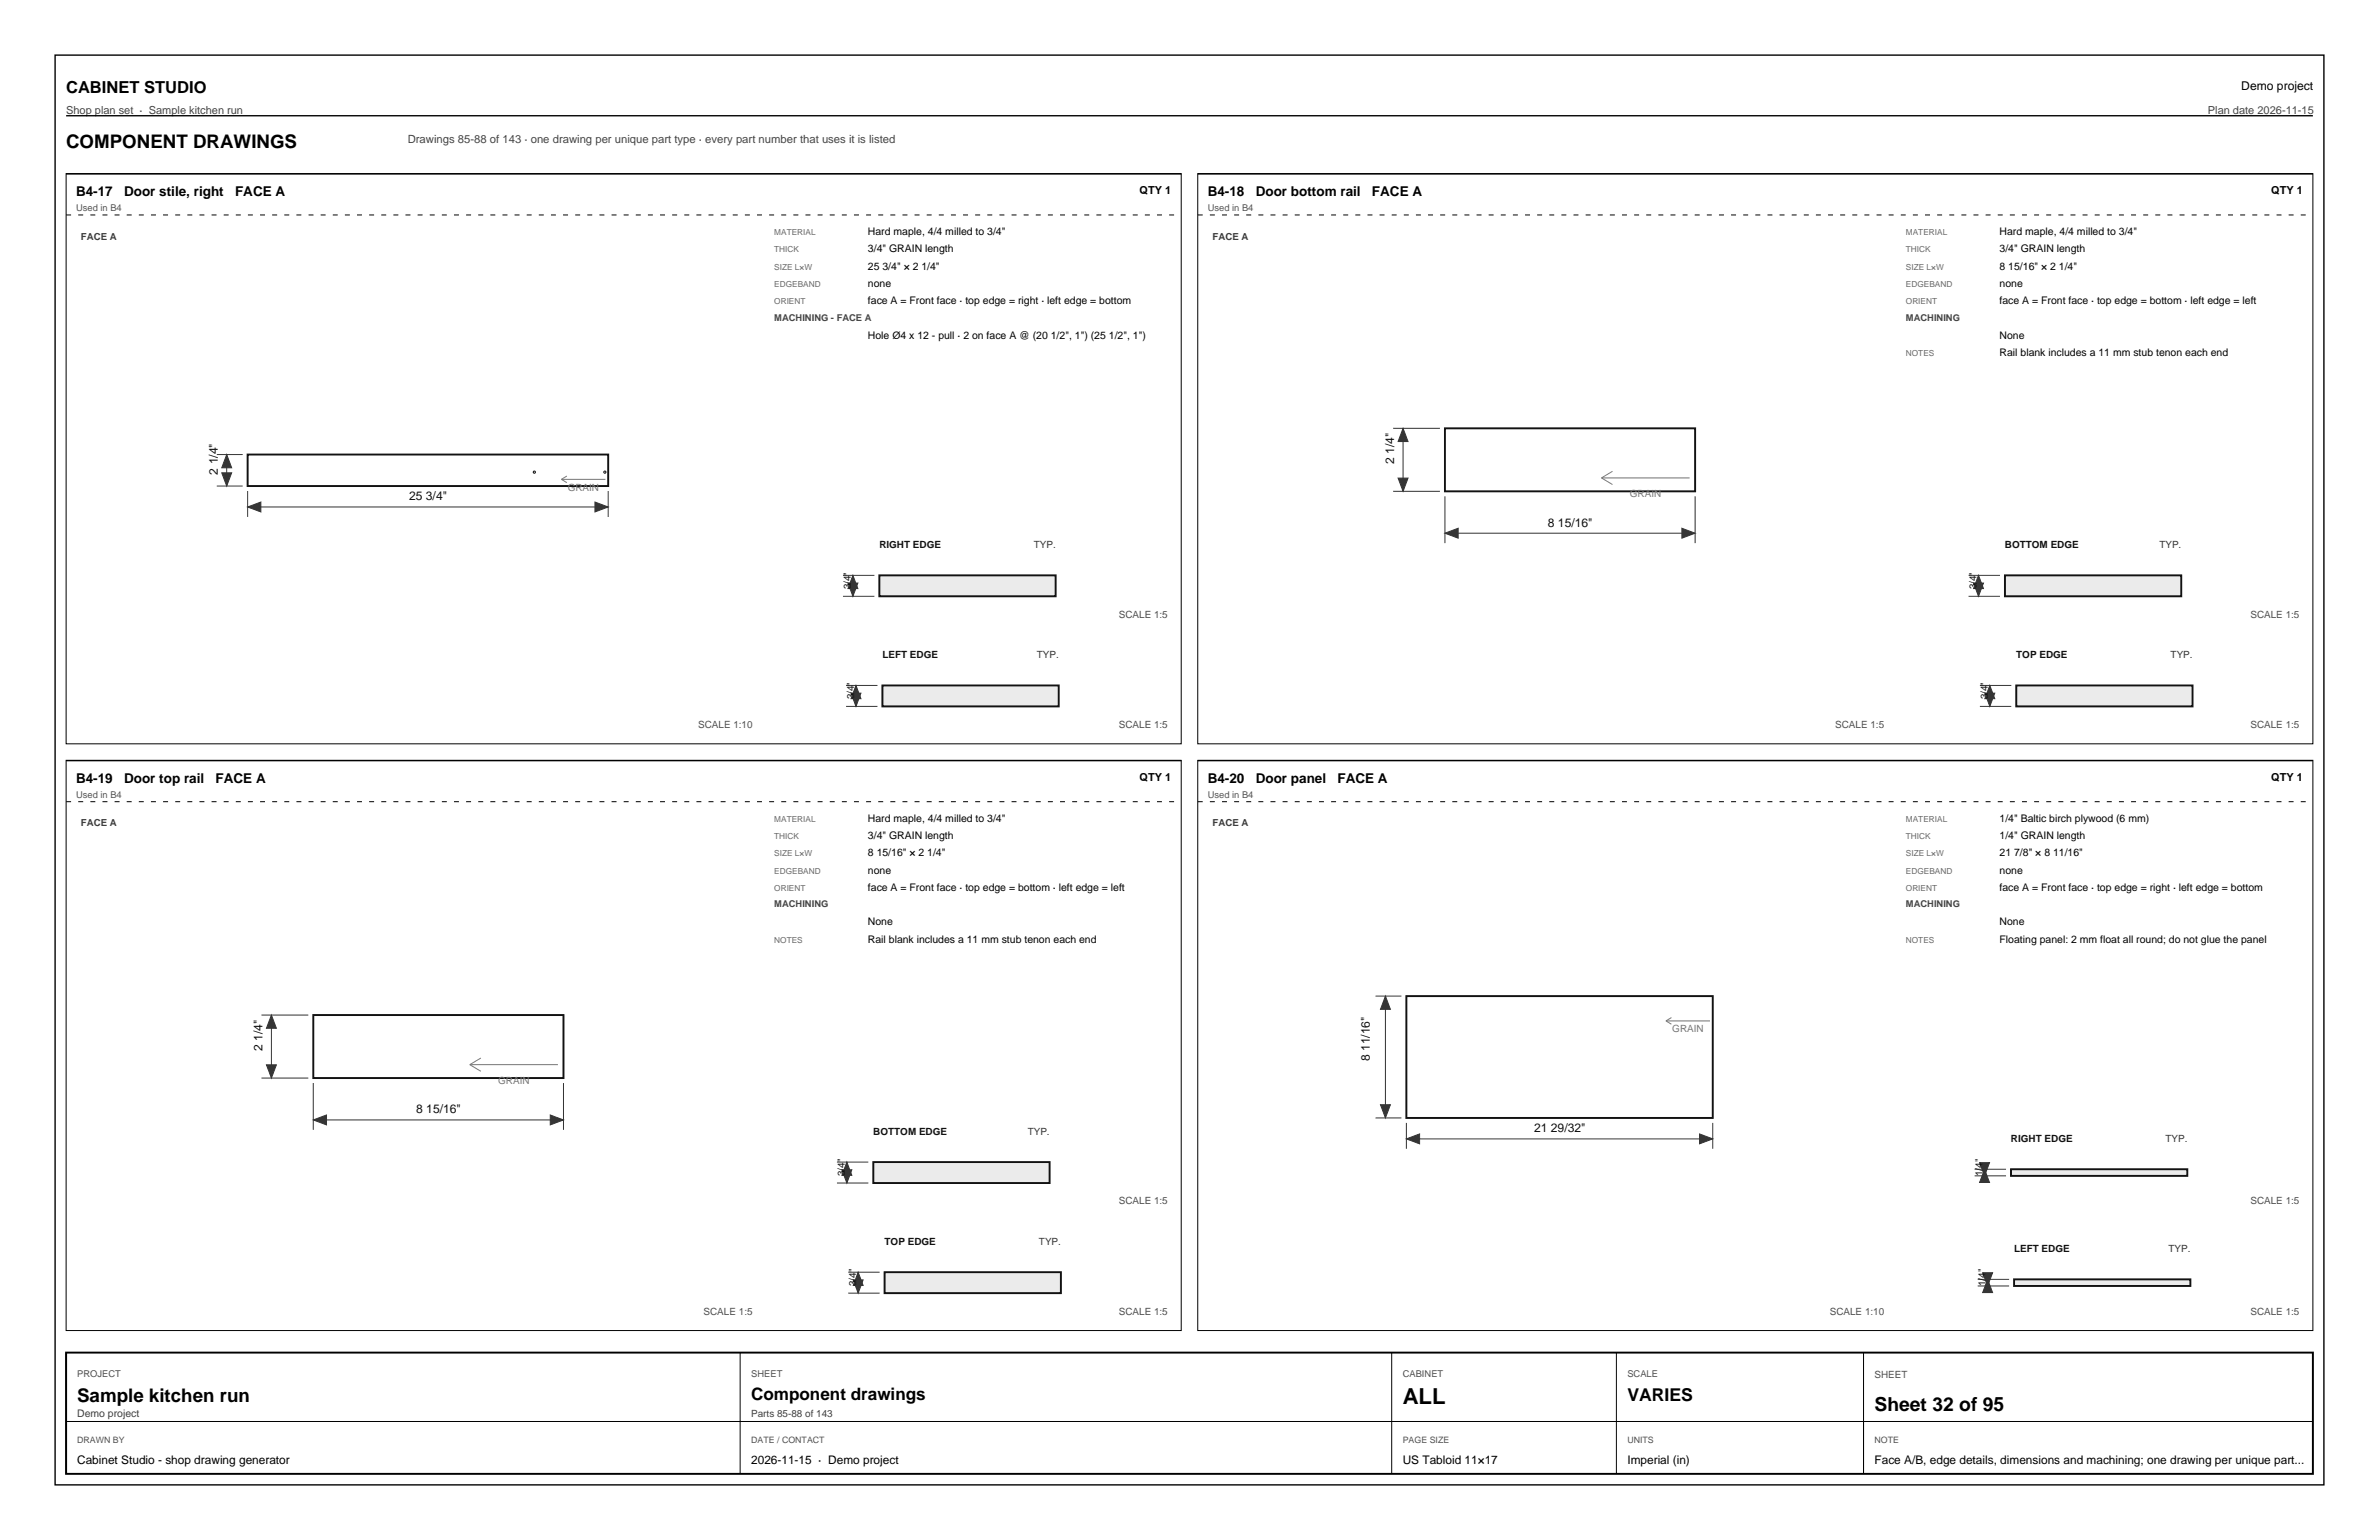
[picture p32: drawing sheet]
<svg xmlns="http://www.w3.org/2000/svg" width="432mm" height="279mm" viewBox="0 0 432 279" stroke-linecap="round" stroke-linejoin="round" font-family="sans-serif">
<defs><g id="words">
<text font-size="4" x="254.6" y="254.8">ALL</text>
<text font-size="3.5" x="340.2" y="256">Sheet 32 of 95</text>
<g font-size="3.4">
<text x="12" y="26.9">COMPONENT DRAWINGS</text>
<text x="14" y="254.3">Sample kitchen run</text>
</g>
<text font-size="3.2" x="295.4" y="254.1">VARIES</text>
<text font-size="3.1" x="136.3" y="254">Component drawings</text>
<text font-size="3" x="12" y="16.9">CABINET STUDIO</text>
<g font-size="2.5">
<text x="13.8" y="35.6">B4-17</text>
<text x="22.5" y="35.6">Door stile, right</text>
<text x="42.7" y="35.6">FACE A</text>
<text x="219.2" y="35.6">B4-18</text>
<text x="227.9" y="35.6">Door bottom rail</text>
<text x="249" y="35.6">FACE A</text>
<text x="13.8" y="142">B4-19</text>
<text x="22.5" y="142">Door top rail</text>
<text x="39.1" y="142">FACE A</text>
<text x="219.2" y="142">B4-20</text>
<text x="227.9" y="142">Door panel</text>
<text x="242.8" y="142">FACE A</text>
</g>
<text font-size="2.2" x="406.8" y="16.3">Demo project</text>
<g font-size="2.2" fill="#111">
<text x="39.5" y="86.1" transform="rotate(-90 39.5 86.1)">2 1/4&quot;</text>
<text x="253" y="84.2" transform="rotate(-90 253 84.2)">2 1/4&quot;</text>
<text x="74.2" y="90.8">25 3/4&quot;</text>
<text x="280.9" y="95.5">8 15/16&quot;</text>
<text x="47.6" y="190.6" transform="rotate(-90 47.6 190.6)">2 1/4&quot;</text>
<text x="248.6" y="192.5" transform="rotate(-90 248.6 192.5)">8 11/16&quot;</text>
<text x="75.5" y="202">8 15/16&quot;</text>
<text x="278.4" y="205.4">21 29/32&quot;</text>
</g>
<text font-size="2.1" fill="#464646" x="74" y="25.9">Drawings 85-88 of 143 · one drawing per unique part type · every part number that uses it is listed</text>
<g font-size="2.1">
<text x="14" y="265.6">Cabinet Studio - shop drawing generator</text>
<text x="136.3" y="265.6">2026-11-15 · Demo project</text>
<text x="254.6" y="265.6">US Tabloid 11×17</text>
<text x="295.4" y="265.6">Imperial (in)</text>
<text x="340.2" y="265.6">Face A/B, edge details, dimensions and machining; one drawing per unique part...</text>
</g>
<g font-size="2" fill="#464646">
<text x="12" y="20.7">Shop plan set · Sample kitchen run</text>
<text x="400.7" y="20.7">Plan date 2026-11-15</text>
</g>
<g font-size="2">
<text x="206.8" y="35.2">QTY 1</text>
<text x="412.2" y="35.2">QTY 1</text>
<text x="206.8" y="141.6">QTY 1</text>
<text x="412.2" y="141.6">QTY 1</text>
</g>
<g font-size="1.9">
<text x="157.5" y="42.6">Hard maple, 4/4 milled to 3/4&quot;</text>
<text x="157.5" y="45.8">3/4&quot; GRAIN length</text>
<text x="362.9" y="42.6">Hard maple, 4/4 milled to 3/4&quot;</text>
<text x="362.9" y="45.8">3/4&quot; GRAIN length</text>
<text x="157.5" y="48.9">25 3/4&quot; × 2 1/4&quot;</text>
<text x="157.5" y="52.1">none</text>
<text x="362.9" y="48.9">8 15/16&quot; × 2 1/4&quot;</text>
<text x="362.9" y="52.1">none</text>
<text x="157.5" y="55.2">face A = Front face · top edge = right · left edge = bottom</text>
<text x="362.9" y="55.2">face A = Front face · top edge = bottom · left edge = left</text>
<text x="157.5" y="61.4">Hole Ø4 x 12 - pull · 2 on face A @ (20 1/2&quot;, 1&quot;) (25 1/2&quot;, 1&quot;)</text>
<text x="362.9" y="61.4">None</text>
<text x="362.9" y="64.6">Rail blank includes a 11 mm stub tenon each end</text>
<text x="157.5" y="149.1">Hard maple, 4/4 milled to 3/4&quot;</text>
<text x="362.9" y="149.1">1/4&quot; Baltic birch plywood (6 mm)</text>
<text x="157.5" y="152.2">3/4&quot; GRAIN length</text>
<text x="157.5" y="155.4">8 15/16&quot; × 2 1/4&quot;</text>
<text x="362.9" y="152.2">1/4&quot; GRAIN length</text>
<text x="362.9" y="155.4">21 7/8&quot; × 8 11/16&quot;</text>
<text x="157.5" y="158.5">none</text>
<text x="157.5" y="161.7">face A = Front face · top edge = bottom · left edge = left</text>
<text x="362.9" y="158.5">none</text>
<text x="362.9" y="161.7">face A = Front face · top edge = right · left edge = bottom</text>
<text x="157.5" y="167.9">None</text>
<text x="362.9" y="167.9">None</text>
<text x="157.5" y="171">Rail blank includes a 11 mm stub tenon each end</text>
<text x="362.9" y="171">Floating panel: 2 mm float all round; do not glue the panel</text>
</g>
<text font-size="1.9" fill="#404040" x="14" y="257.1">Demo project</text>
<g font-size="1.8" fill="#3c3c3c">
<text x="14.7" y="43.5">FACE A</text>
<text x="220.1" y="43.5">FACE A</text>
<text x="14.7" y="149.9">FACE A</text>
<text x="220.1" y="149.9">FACE A</text>
</g>
<g font-size="1.8" fill="#777">
<text x="103" y="89">GRAIN</text>
<text x="295.8" y="90.1">GRAIN</text>
<text x="303.5" y="187.3">GRAIN</text>
<text x="90.4" y="196.6">GRAIN</text>
</g>
<g font-size="1.8" fill="#111">
<text x="159.6" y="99.4">RIGHT EDGE</text>
<text x="363.9" y="99.4">BOTTOM EDGE</text>
<text x="154.4" y="106.9" transform="rotate(-90 154.4 106.9)">3/4&quot;</text>
<text x="358.8" y="106.9" transform="rotate(-90 358.8 106.9)">3/4&quot;</text>
<text x="160.2" y="119.4">LEFT EDGE</text>
<text x="366" y="119.4">TOP EDGE</text>
<text x="155" y="126.9" transform="rotate(-90 155 126.9)">3/4&quot;</text>
<text x="360.8" y="126.9" transform="rotate(-90 360.8 126.9)">3/4&quot;</text>
<text x="158.5" y="205.9">BOTTOM EDGE</text>
<text x="365" y="207.2">RIGHT EDGE</text>
<text x="153.4" y="213.4" transform="rotate(-90 153.4 213.4)">3/4&quot;</text>
<text x="359.8" y="213.4" transform="rotate(-90 359.8 213.4)">1/4&quot;</text>
<text x="160.6" y="225.8">TOP EDGE</text>
<text x="365.6" y="227.1">LEFT EDGE</text>
<text x="155.4" y="233.3" transform="rotate(-90 155.4 233.3)">3/4&quot;</text>
<text x="360.4" y="233.3" transform="rotate(-90 360.4 233.3)">1/4&quot;</text>
</g>
<g font-size="1.8" fill="#333">
<text x="187.6" y="99.4">TYP.</text>
<text x="391.9" y="99.4">TYP.</text>
<text x="188.2" y="119.4">TYP.</text>
<text x="394" y="119.4">TYP.</text>
<text x="186.5" y="205.9">TYP.</text>
<text x="393" y="207.2">TYP.</text>
<text x="188.6" y="225.8">TYP.</text>
<text x="393.6" y="227.1">TYP.</text>
</g>
<g font-size="1.8" fill="#505050">
<text x="203.1" y="112.1">SCALE 1:5</text>
<text x="408.5" y="112.1">SCALE 1:5</text>
<text x="126.7" y="132.1">SCALE 1:10</text>
<text x="203.1" y="132.1">SCALE 1:5</text>
<text x="333.1" y="132.1">SCALE 1:5</text>
<text x="408.5" y="132.1">SCALE 1:5</text>
<text x="203.1" y="218.5">SCALE 1:5</text>
<text x="408.5" y="218.5">SCALE 1:5</text>
<text x="127.7" y="238.5">SCALE 1:5</text>
<text x="203.1" y="238.5">SCALE 1:5</text>
<text x="332.1" y="238.5">SCALE 1:10</text>
<text x="408.5" y="238.5">SCALE 1:5</text>
<text x="340.2" y="249.9">SHEET</text>
</g>
<text font-size="1.8" fill="#404040" x="136.3" y="257">Parts 85-88 of 143</text>
<g font-size="1.7" fill="#555">
<text x="13.8" y="38.3">Used in B4</text>
<text x="219.2" y="38.3">Used in B4</text>
<text x="13.8" y="144.8">Used in B4</text>
<text x="219.2" y="144.8">Used in B4</text>
</g>
<g font-size="1.7" fill="#464646">
<text x="140.5" y="58.2">MACHINING - FACE A</text>
<text x="345.9" y="58.2">MACHINING</text>
<text x="140.5" y="164.6">MACHINING</text>
<text x="345.9" y="164.6">MACHINING</text>
</g>
<g font-size="1.7" fill="#505050">
<text x="14" y="249.8">PROJECT</text>
<text x="136.3" y="249.8">SHEET</text>
<text x="254.6" y="249.8">CABINET</text>
<text x="295.4" y="249.8">SCALE</text>
</g>
<g font-size="1.6" fill="#505050">
<text x="14" y="261.9">DRAWN BY</text>
<text x="136.3" y="261.9">DATE / CONTACT</text>
<text x="254.6" y="261.9">PAGE SIZE</text>
<text x="295.4" y="261.9">UNITS</text>
<text x="340.2" y="261.9">NOTE</text>
</g>
<g font-size="1.5" fill="#696969">
<text x="140.5" y="42.6">MATERIAL</text>
<text x="140.5" y="45.8">THICK</text>
<text x="345.9" y="42.6">MATERIAL</text>
<text x="345.9" y="45.8">THICK</text>
<text x="140.5" y="48.9">SIZE L×W</text>
<text x="140.5" y="52.1">EDGEBAND</text>
<text x="345.9" y="48.9">SIZE L×W</text>
<text x="345.9" y="52.1">EDGEBAND</text>
<text x="140.5" y="55.2">ORIENT</text>
<text x="345.9" y="55.2">ORIENT</text>
<text x="345.9" y="64.6">NOTES</text>
<text x="140.5" y="149.1">MATERIAL</text>
<text x="345.9" y="149.1">MATERIAL</text>
<text x="140.5" y="152.2">THICK</text>
<text x="140.5" y="155.4">SIZE L×W</text>
<text x="345.9" y="152.2">THICK</text>
<text x="345.9" y="155.4">SIZE L×W</text>
<text x="140.5" y="158.5">EDGEBAND</text>
<text x="140.5" y="161.7">ORIENT</text>
<text x="345.9" y="158.5">EDGEBAND</text>
<text x="345.9" y="161.7">ORIENT</text>
<text x="140.5" y="171">NOTES</text>
<text x="345.9" y="171">NOTES</text>
</g>
</g></defs>
<path d="M10 10h411.8v259.4h-411.8zM12 21h407.8M12 31.5h202.4" fill="none" stroke="#000" stroke-width=".25"/>
<path d="M12 31.5h202.4v103.4h-202.4z" fill="none" stroke="#000" stroke-width=".18"/>
<path d="M12 39h202.4" fill="none" stroke="#000" stroke-width=".18" stroke-dasharray=".9 1.3" stroke-linecap="butt"/>
<path d="M44.9 82.5h65.5v5.7h-65.5z" fill="none" stroke="#121212" stroke-width=".35"/>
<g fill="none" stroke="#121212" stroke-width=".18">
<circle cx="97" cy="85.7" r=".2"/>
<circle cx="109.8" cy="85.7" r=".2"/>
</g>
<path d="M101.9 87h8M101.9 87l1 .6M102.9 86.4l-1 .6" fill="none" stroke="#787878" stroke-width=".18"/>
<path d="M44.9 89.1v4.7M44.9 92h65.5M110.4 89.1v4.7" fill="none" stroke="#333" stroke-width=".18"/>
<path d="M44.9 92l2.4-.9v1.8z" fill="#333"/>
<path d="M44.9 92l2.4-.9v1.8z" fill="none" stroke="#333" stroke-width=".18"/>
<path d="M108 91.1l2.4 .9-2.4 .9z" fill="#333"/>
<path d="M39.3 88.2h4.7M39.3 82.5h4.7M41.1 82.5v5.7M108 91.1l2.4 .9-2.4 .9z" fill="none" stroke="#333" stroke-width=".18"/>
<path d="M40.2 85.8h1.8l-.9 2.4z" fill="#333"/>
<path d="M40.2 85.8h1.8l-.9 2.4z" fill="none" stroke="#333" stroke-width=".18"/>
<path d="M41.1 82.5l.9 2.4h-1.8z" fill="#333"/>
<path d="M41.1 82.5l.9 2.4h-1.8z" fill="none" stroke="#333" stroke-width=".18"/>
<path d="M159.6 104.4h32v3.8h-32z" fill="#edebe3"/>
<path d="M159.6 104.4h32v3.8h-32z" fill="none" stroke="#121212" stroke-width=".35"/>
<path d="M153 108.2h5.7M153 104.4h5.7M154.8 104.4v3.8" fill="none" stroke="#333" stroke-width=".18"/>
<path d="M153.9 105.8h1.8l-.9 2.4z" fill="#333"/>
<path d="M153.9 105.8h1.8l-.9 2.4z" fill="none" stroke="#333" stroke-width=".18"/>
<path d="M154.8 104.4l.9 2.4h-1.8z" fill="#333"/>
<path d="M154.8 104.4l.9 2.4h-1.8z" fill="none" stroke="#333" stroke-width=".18"/>
<path d="M160.2 124.4h32v3.8h-32z" fill="#edebe3"/>
<path d="M160.2 124.4h32v3.8h-32z" fill="none" stroke="#121212" stroke-width=".35"/>
<path d="M153.6 128.2h5.7M153.6 124.4h5.7M155.4 124.4v3.8" fill="none" stroke="#333" stroke-width=".18"/>
<path d="M154.5 125.8h1.8l-.9 2.4z" fill="#333"/>
<path d="M154.5 125.8h1.8l-.9 2.4z" fill="none" stroke="#333" stroke-width=".18"/>
<path d="M155.4 124.4l.9 2.4h-1.8z" fill="#333"/>
<path d="M262.3 90v8.5M262.3 96.7h45.4M307.7 90v8.5M155.4 124.4l.9 2.4h-1.8z" fill="none" stroke="#333" stroke-width=".18"/>
<path d="M217.4 31.5h202.4v103.4h-202.4z" fill="none" stroke="#000" stroke-width=".18"/>
<path d="M217.4 31.5h202.4" fill="none" stroke="#000" stroke-width=".25"/>
<path d="M217.4 39h202.4" fill="none" stroke="#000" stroke-width=".18" stroke-dasharray=".9 1.3" stroke-linecap="butt"/>
<path d="M262.3 77.7h45.4v11.4h-45.4z" fill="none" stroke="#121212" stroke-width=".35"/>
<path d="M290.7 86.7h16M290.7 86.7l2 1.2M292.7 85.5l-2 1.2" fill="none" stroke="#787878" stroke-width=".18"/>
<path d="M262.3 96.7l2.4-.9v1.8z" fill="#333"/>
<path d="M262.3 96.7l2.4-.9v1.8z" fill="none" stroke="#333" stroke-width=".18"/>
<path d="M305.3 95.8l2.4 .9-2.4 .9z" fill="#333"/>
<path d="M252.9 77.7h8.5M254.7 77.7v11.4M252.9 89.1h8.5M305.3 95.8l2.4 .9-2.4 .9z" fill="none" stroke="#333" stroke-width=".18"/>
<path d="M253.8 86.7h1.8l-.9 2.4z" fill="#333"/>
<path d="M253.8 86.7h1.8l-.9 2.4z" fill="none" stroke="#333" stroke-width=".18"/>
<path d="M254.7 77.7l.9 2.4h-1.8z" fill="#333"/>
<path d="M254.7 77.7l.9 2.4h-1.8z" fill="none" stroke="#333" stroke-width=".18"/>
<path d="M363.9 104.4h32v3.8h-32z" fill="#edebe3"/>
<path d="M363.9 104.4h32v3.8h-32z" fill="none" stroke="#121212" stroke-width=".35"/>
<path d="M357.3 108.2h5.7M357.3 104.4h5.7M359.1 104.4v3.8" fill="none" stroke="#333" stroke-width=".18"/>
<path d="M358.2 105.8h1.8l-.9 2.4z" fill="#333"/>
<path d="M358.2 105.8h1.8l-.9 2.4z" fill="none" stroke="#333" stroke-width=".18"/>
<path d="M359.1 104.4l.9 2.4h-1.8z" fill="#333"/>
<path d="M359.1 104.4l.9 2.4h-1.8z" fill="none" stroke="#333" stroke-width=".18"/>
<path d="M366 124.4h32v3.8h-32z" fill="#edebe3"/>
<path d="M366 124.4h32v3.8h-32z" fill="none" stroke="#121212" stroke-width=".35"/>
<path d="M359.4 128.2h5.7M359.4 124.4h5.7M361.2 124.4v3.8" fill="none" stroke="#333" stroke-width=".18"/>
<path d="M360.3 125.8h1.8l-.9 2.4z" fill="#333"/>
<path d="M360.3 125.8h1.8l-.9 2.4z" fill="none" stroke="#333" stroke-width=".18"/>
<path d="M361.2 124.4l.9 2.4h-1.8z" fill="#333"/>
<path d="M361.2 124.4l.9 2.4h-1.8zM56.9 196.5v8.5M102.3 196.5v8.5M56.9 203.2h45.4" fill="none" stroke="#333" stroke-width=".18"/>
<path d="M12 137.9h202.4v103.5h-202.4z" fill="none" stroke="#000" stroke-width=".18"/>
<path d="M12 138h202.4" fill="none" stroke="#000" stroke-width=".25"/>
<path d="M12 145.5h202.4" fill="none" stroke="#000" stroke-width=".18" stroke-dasharray=".9 1.3" stroke-linecap="butt"/>
<path d="M56.9 184.2h45.4v11.4h-45.4z" fill="none" stroke="#121212" stroke-width=".35"/>
<path d="M85.3 193.2h16M85.3 193.2l2 1.2M87.3 192l-2 1.2" fill="none" stroke="#787878" stroke-width=".18"/>
<path d="M56.9 203.2l2.4-.9v1.8z" fill="#333"/>
<path d="M56.9 203.2l2.4-.9v1.8z" fill="none" stroke="#333" stroke-width=".18"/>
<path d="M99.9 202.3l2.4 .9-2.4 .9z" fill="#333"/>
<path d="M47.5 195.6h8.5M47.5 184.2h8.5M49.3 184.2v11.4M99.9 202.3l2.4 .9-2.4 .9z" fill="none" stroke="#333" stroke-width=".18"/>
<path d="M48.4 193.2h1.8l-.9 2.4z" fill="#333"/>
<path d="M48.4 193.2h1.8l-.9 2.4z" fill="none" stroke="#333" stroke-width=".18"/>
<path d="M49.3 184.2l.9 2.4h-1.8z" fill="#333"/>
<path d="M49.3 184.2l.9 2.4h-1.8z" fill="none" stroke="#333" stroke-width=".18"/>
<path d="M158.5 210.8h32v3.8h-32z" fill="#edebe3"/>
<path d="M158.5 210.8h32v3.8h-32z" fill="none" stroke="#121212" stroke-width=".35"/>
<path d="M151.9 214.6h5.7M151.9 210.8h5.7M153.7 210.8v3.8" fill="none" stroke="#333" stroke-width=".18"/>
<path d="M152.8 212.2h1.8l-.9 2.4z" fill="#333"/>
<path d="M152.8 212.2h1.8l-.9 2.4z" fill="none" stroke="#333" stroke-width=".18"/>
<path d="M153.7 210.8l.9 2.4h-1.8z" fill="#333"/>
<path d="M153.7 210.8l.9 2.4h-1.8z" fill="none" stroke="#333" stroke-width=".18"/>
<path d="M160.6 230.8h32v3.8h-32z" fill="#edebe3"/>
<path d="M160.6 230.8h32v3.8h-32z" fill="none" stroke="#121212" stroke-width=".35"/>
<path d="M154 234.6h5.7M154 230.8h5.7M155.8 230.8v3.8" fill="none" stroke="#333" stroke-width=".18"/>
<path d="M154.9 232.2h1.8l-.9 2.4z" fill="#333"/>
<path d="M154.9 232.2h1.8l-.9 2.4z" fill="none" stroke="#333" stroke-width=".18"/>
<path d="M155.8 230.8l.9 2.4h-1.8z" fill="#333"/>
<path d="M255.3 203.7v4.7M255.3 206.6h55.6M310.9 203.7v4.7M155.8 230.8l.9 2.4h-1.8z" fill="none" stroke="#333" stroke-width=".18"/>
<path d="M217.4 137.9h202.4v103.5h-202.4z" fill="none" stroke="#000" stroke-width=".18"/>
<path d="M217.4 138h202.4" fill="none" stroke="#000" stroke-width=".25"/>
<path d="M217.4 145.5h202.4" fill="none" stroke="#000" stroke-width=".18" stroke-dasharray=".9 1.3" stroke-linecap="butt"/>
<path d="M255.3 180.7h55.6v22.1h-55.6z" fill="none" stroke="#121212" stroke-width=".35"/>
<path d="M302.4 185.2h8M302.4 185.2l1 .6M303.4 184.6l-1 .6" fill="none" stroke="#787878" stroke-width=".18"/>
<path d="M255.3 206.6l2.4-.9v1.8z" fill="#333"/>
<path d="M255.3 206.6l2.4-.9v1.8z" fill="none" stroke="#333" stroke-width=".18"/>
<path d="M308.5 205.7l2.4 .9-2.4 .9z" fill="#333"/>
<path d="M249.7 180.7h4.7M251.5 180.7v22.1M249.7 202.8h4.7M308.5 205.7l2.4 .9-2.4 .9z" fill="none" stroke="#333" stroke-width=".18"/>
<path d="M250.6 200.4h1.8l-.9 2.4z" fill="#333"/>
<path d="M250.6 200.4h1.8l-.9 2.4z" fill="none" stroke="#333" stroke-width=".18"/>
<path d="M251.5 180.7l.9 2.4h-1.8z" fill="#333"/>
<path d="M251.5 180.7l.9 2.4h-1.8z" fill="none" stroke="#333" stroke-width=".18"/>
<path d="M365 212.1h32v1.2h-32z" fill="#edebe3"/>
<path d="M365 212.1h32v1.2h-32z" fill="none" stroke="#121212" stroke-width=".35"/>
<path d="M358.4 213.3h5.7M358.4 212.1h5.7M360.2 212.1v1.2" fill="none" stroke="#333" stroke-width=".18"/>
<path d="M359.3 210.9h1.8l-.9 2.4z" fill="#333"/>
<path d="M359.3 210.9h1.8l-.9 2.4z" fill="none" stroke="#333" stroke-width=".18"/>
<path d="M360.2 212.1l.9 2.4h-1.8z" fill="#333"/>
<path d="M360.2 212.1l.9 2.4h-1.8z" fill="none" stroke="#333" stroke-width=".18"/>
<path d="M365.6 232.1h32v1.2h-32z" fill="#edebe3"/>
<path d="M365.6 232.1h32v1.2h-32z" fill="none" stroke="#121212" stroke-width=".35"/>
<path d="M359 233.3h5.7M359 232.1h5.7M360.8 232.1v1.2" fill="none" stroke="#333" stroke-width=".18"/>
<path d="M359.9 230.9h1.8l-.9 2.4z" fill="#333"/>
<path d="M359.9 230.9h1.8l-.9 2.4z" fill="none" stroke="#333" stroke-width=".18"/>
<path d="M360.8 232.1l.9 2.4h-1.8z" fill="#333"/>
<path d="M360.8 232.1l.9 2.4h-1.8z" fill="none" stroke="#333" stroke-width=".18"/>
<path d="M12 245.4h407.8v22h-407.8z" fill="none" stroke="#000" stroke-width=".35"/>
<path d="M12 245.4v22M12 257.9h407.8M134.3 245.4v22M252.6 245.4v22M293.4 245.4v22M338.2 245.4v22" fill="none" stroke="#000" stroke-width=".18"/>
<use href="#words"/>
</svg>
